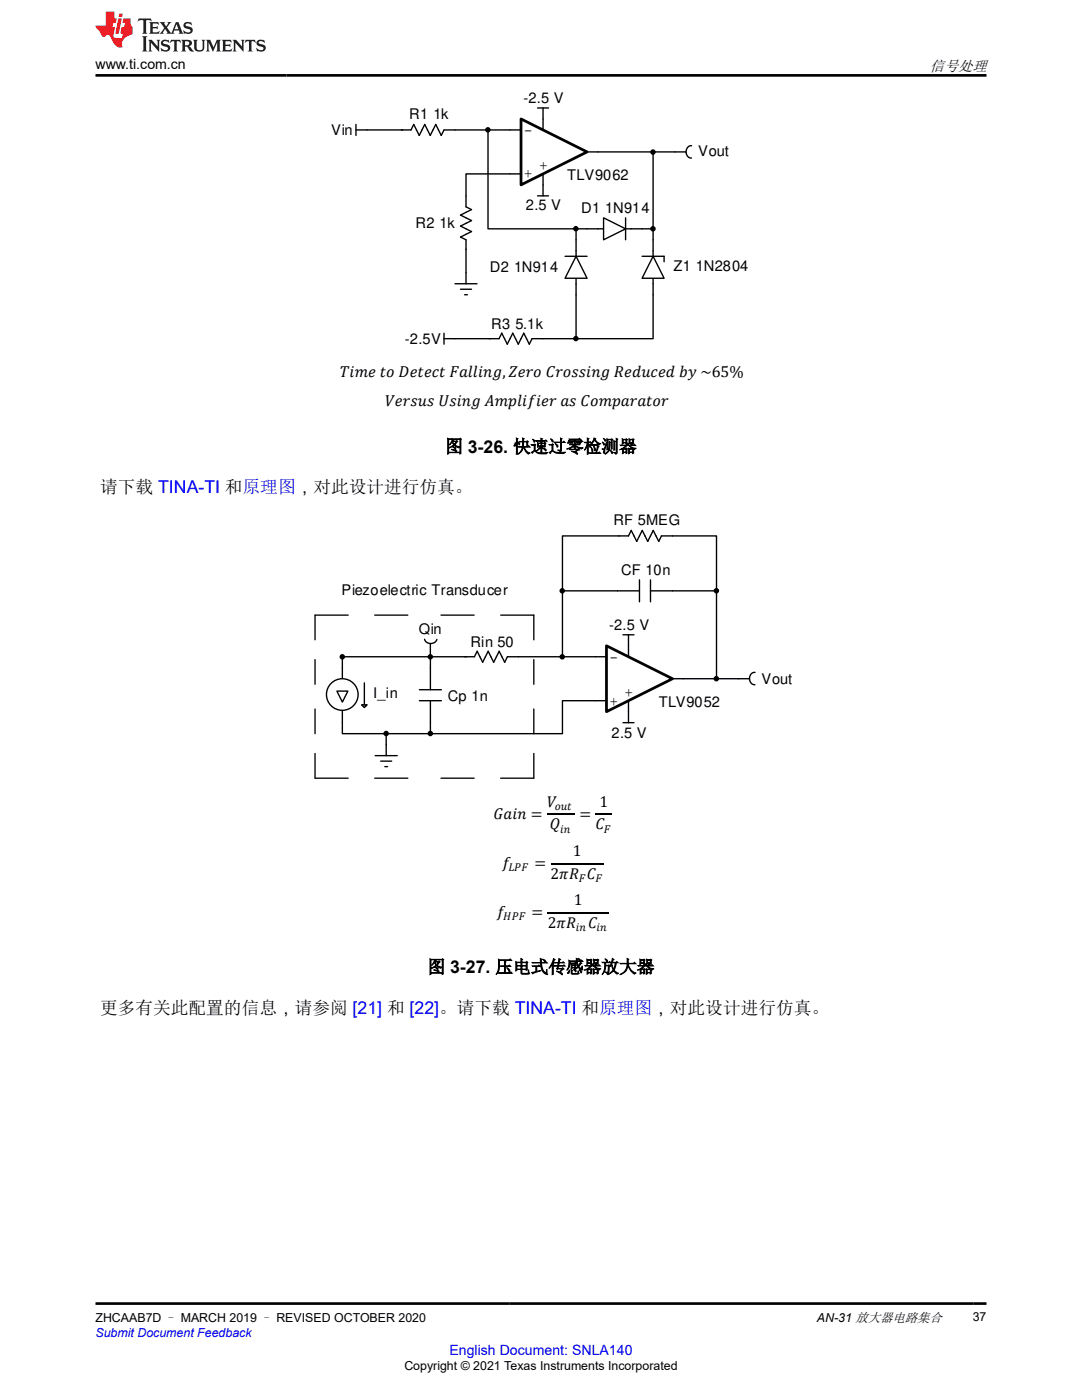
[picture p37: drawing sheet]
<svg xmlns="http://www.w3.org/2000/svg" width="216mm" height="279mm" viewBox="0 0 216 279" stroke-linecap="round" stroke-linejoin="round" font-family="sans-serif">
<defs><g id="words">
<g font-size="3.5">
<text x="88.8" y="90.3">图 3-26. 快速过零检测器</text>
<text x="20" y="98.4">请下载 TINA-TI 和原理图，对此设计进行仿真。</text>
<text x="85.3" y="194.2">图 3-27. 压电式传感器放大器</text>
<text x="20" y="202.3">更多有关此配置的信息，请参阅 [21] 和 [22]。请下载 TINA-TI 和原理图，对此设计进行仿真。</text>
</g>
<g font-size="3.2">
<text x="67.9" y="75.2">6EIA PK &amp;APA?P (=HHEJC,&lt;ANK %NKOOEJC 4A@Q?A@ &gt;U ~65%</text>
<text x="76.8" y="81.1">8ANOQO 7OEJC #ILHEBEAN =O %KIL=N=PKN</text>
</g>
<g font-size="3.1">
<text x="109.2" y="161.1">8</text>
<text x="119.6" y="161.1">1</text>
<text x="98.5" y="163.4">)=EJ =</text>
<text x="109.7" y="165.5">3</text>
<text x="115.6" y="163.4">=</text>
<text x="118.8" y="165.5">%</text>
<text x="100.2" y="173.2">B</text>
<text x="106.6" y="173.2">=</text>
<text x="114.3" y="170.9">1</text>
<text x="109.9" y="175.4">2Ë4 %</text>
<text x="99.1" y="183">B</text>
<text x="106.1" y="183">=</text>
<text x="109.3" y="185.2">2Ë4</text>
<text x="114.5" y="180.7">1</text>
<text x="117.4" y="185.2">%</text>
</g>
<text font-size="3" x="185.6" y="14.1">信号处理</text>
<g font-size="2.9">
<text x="81.6" y="23.8">R1 1k</text>
<text x="104.4" y="20.5">-2.5 V</text>
<text x="66.1" y="26.9">Vin</text>
<text x="104.5" y="26.9">-</text>
<text x="104.5" y="35.6">+</text>
<text x="107.6" y="33.9">+</text>
<text x="113.2" y="35.8">TLV9062</text>
<text x="139.3" y="31.2">Vout</text>
<text x="82.9" y="45.5">R2 1k</text>
<text x="104.9" y="42">2.5 V</text>
<text x="116" y="42.6">D1 1N914</text>
<text x="97.7" y="54.3">D2 1N914</text>
<text x="134.4" y="54.1">Z1 1N2804</text>
<text x="98" y="65.7">R3 5.1k</text>
<text x="80.8" y="68.7">-2.5V</text>
<text x="122.4" y="104.8">RF 5MEG</text>
<text x="68.1" y="118.7">Piezoelectric Transducer</text>
<text x="124" y="114.7">CF 10n</text>
<text x="121.5" y="125.7">-2.5 V</text>
<text x="83.6" y="126.6">Qin</text>
<text x="93.9" y="129">Rin 50</text>
<text x="121.6" y="132.1">-</text>
<text x="152" y="136.5">Vout</text>
<text x="74.5" y="139.4">I_in</text>
<text x="89.4" y="139.8">Cp 1n</text>
<text x="121.6" y="140.8">+</text>
<text x="124.6" y="139.2">+</text>
<text x="131.4" y="141">TLV9052</text>
<text x="122" y="147.2">2.5 V</text>
</g>
<text font-size="2.8" x="19" y="13.8">www.ti.com.cn</text>
<text font-size="2.8" fill="#00f" x="89.7" y="270.4">English Document: SNLA140</text>
<g font-size="2.5">
<text x="19" y="263.8">ZHCAAB7D – MARCH 2019 – REVISED OCTOBER 2020</text>
<text x="163" y="263.8">AN-31 放大器电路集合</text>
<text x="194.1" y="263.6">37</text>
<text x="80.7" y="273.5">Copyright © 2021 Texas Instruments Incorporated</text>
</g>
<text font-size="2.5" fill="#00f" x="19" y="266.8">Submit Document Feedback</text>
<g font-size="2.3">
<text x="110.7" y="161.7">KQP</text>
<text x="111.8" y="166.2">EJ</text>
<text x="120.5" y="166.2">(</text>
<text x="101.4" y="173.9">.2(</text>
<text x="115.5" y="176">(</text>
<text x="118.8" y="176">(</text>
<text x="100.4" y="183.7">*2(</text>
<text x="114.9" y="185.8">EJ</text>
<text x="119" y="185.8">EJ</text>
</g>
</g></defs>
<g fill="#000">
<circle cx="97.3" cy="25.9" r=".41"/>
<circle cx="130.3" cy="30.4" r=".41"/>
<circle cx="114.9" cy="45.6" r=".41"/>
<circle cx="130.3" cy="45.7" r=".41"/>
<circle cx="114.9" cy="67.6" r=".41"/>
</g>
<g fill="none" stroke="#000" stroke-width=".27">
<path d="M71 25.9h2.2M71 24.8v2.2M80.1 25.9h1.9l.6-1.1 1.1 2.2 1.1-2.2 1.1 2.2 1-2.2 1.1 2.2 .6-1.1h2.2M93 39.1v2.2l1.1 .5-2.2 1.1 2.2 1.1-2.2 1.1 2.2 1.1-2.2 1.1 1.1 .6v1.9M107.3 21.5h2.2M107.3 39.1h2.2M108.4 21.5v2.2M108.4 36.9v2.2M90.8 56.6h4.4M91.9 57.7h2.2M92.7 58.8h.6M93 54.4v2.2"/>
<path d="M112.7 51.1h4.4M114.9 47.9v10.9M88.6 67.6h2.2M88.6 66.5v2.2"/>
<circle cx="97.3" cy="25.9" r=".41"/>
<circle cx="130.3" cy="30.4" r=".41"/>
<circle cx="114.9" cy="45.6" r=".41"/>
<circle cx="130.3" cy="45.7" r=".41"/>
<circle cx="114.9" cy="67.6" r=".41"/>
</g>
<path d="M114.9 51.1l2.2 4.4h-4.4z" fill="#fff"/>
<path d="M114.9 51.1l2.2 4.4h-4.4zM130.3 47.9v10.9" fill="none" stroke="#000" stroke-width=".27"/>
<path d="M130.3 51.1l2.2 4.4h-4.4z" fill="#fff"/>
<path d="M117.1 45.7h11M124.8 43.5v4.4M128.1 51.1h4.4v1.1M130.3 51.1l2.2 4.4h-4.4zM97.7 67.6h1.9l.5-1.1 1.1 2.2 1.1-2.2 1.1 2.2 1.1-2.2 1.1 2.2 .6-1.1h2.2" fill="none" stroke="#000" stroke-width=".27"/>
<path d="M120.4 43.5l4.4 2.2-4.4 2.2z" fill="#fff"/>
<path d="M101.8 34.7h2.2M101.8 25.9h2.2M108.4 23.7v2.2M108.4 34.7v2.2M117.1 30.3h2.2M120.4 43.5l4.4 2.2-4.4 2.2z" fill="none" stroke="#000" stroke-width=".27"/>
<path d="M104 23.7l13.1 6.6-13.1 6.6z" fill="#fff"/>
<path d="M104 23.7l13.1 6.6-13.1 6.6z" fill="none" stroke="#000" stroke-width=".55"/>
<g fill="none" stroke="#000" stroke-width=".27">
<path d="M73.2 25.9h7.2M90.8 25.9h11M97.4 25.9v19.8h17.5M101.8 34.7h-8.8v4.4M119.3 30.3h17.5M130.3 30.3v17.6M138 29.1a1.23 1.23 0 0 0-1.1 1.2 1.23 1.23 0 0 0 1.1 1.2M93 49.7v4.7M114.9 45.7v2.2M114.9 58.8v8.8M114.9 45.7h2.2M128.1 45.7h2.2"/>
<path d="M130.3 58.8v8.8h-15.4M90.8 67.6h7M108.4 67.6h6.5M118.8 139.8h2.2M118.8 131.1h2.2M124.3 126.7h2.2M125.4 126.7v4.4M125.4 139.8v4.4M134.2 135.5h2.2M74.9 150.8h4.4M76 151.9h2.2M76.8 153h.5"/>
<path d="M77.1 148.6v2.2M124.3 144.2h2.2"/>
<circle cx="112.2" cy="117.9" r=".41"/>
<circle cx="142.9" cy="117.9" r=".41"/>
<circle cx="68.3" cy="131.1" r=".41"/>
<circle cx="85.9" cy="131.1" r=".41"/>
<circle cx="112.2" cy="131.1" r=".41"/>
<circle cx="142.9" cy="135.4" r=".41"/>
<circle cx="77.1" cy="146.4" r=".41"/>
<circle cx="85.9" cy="146.4" r=".41"/>
</g>
<g fill="#000">
<circle cx="112.2" cy="117.9" r=".41"/>
<circle cx="142.9" cy="117.9" r=".41"/>
<circle cx="68.3" cy="131.1" r=".41"/>
<circle cx="85.9" cy="131.1" r=".41"/>
<circle cx="112.2" cy="131.1" r=".41"/>
<circle cx="142.9" cy="135.4" r=".41"/>
<circle cx="77.1" cy="146.4" r=".41"/>
<circle cx="85.9" cy="146.4" r=".41"/>
</g>
<path d="M121 128.9l13.2 6.6-13.2 6.5z" fill="#fff"/>
<path d="M121 128.9l13.2 6.6-13.2 6.5z" fill="none" stroke="#000" stroke-width=".55"/>
<g fill="none" stroke="#000" stroke-width=".27">
<path d="M112.2 117.9h15.4M112.2 117.9v13.2M123.5 107h1.9l.6-1.1 1.1 2.1 1.1-2.1 1 2.1 1.1-2.1 1.1 2.1 .6-1h11v10.9M123.6 107h-11.4v10.9M127.6 115.7v4.4M129.8 117.9h13.2M129.8 115.7v4.4M143 117.9v17.6M67.2 137.9h2.2l-1.1 2.2zM72.7 136.3v4.4M83.7 137.6h4.4M83.7 139.8h4.4"/>
<path d="M84.7 127.6a1.31 1.31 0 0 0 1.2 .8 1.31 1.31 0 0 0 1.3-.8M85.9 128.5v2.4M85.9 131.1v6.5M85.9 139.8v6.6M118.8 139.8h-6.6v6.6h-26.3M118.8 131.1h-17.5l-.6 1.1-1.1-2.2-1.1 2.2-1.1-2.2-1.1 2.2-1.1-2.2-.5 1.1h-26.4v4.3M136.4 135.5h13.1M150.7 134.2a1.23 1.23 0 0 0-1.1 1.2 1.23 1.23 0 0 0 1 1.2M68.3 141.9v4.5h17.6M72.2 140.7h1.1l-.6 .5zM77.1 146.4v2.2"/>
<circle cx="68.3" cy="138.6" r="3.2"/>
</g>
<path d="M62.9 131.6v5M69.5 122.8h-6.6v4.9M74.8 122.8h6.6M88 122.8h6.6M99.9 122.8h6.6v4.9M106.5 131.6v5M62.9 150.4v4.9h6.6M62.9 141.5v4.9M74.8 155.3h6.6M88 155.3h6.6M106.5 150.4v4.9h-6.6M106.5 141.5v4.9" fill="none" stroke="#000" stroke-width=".26"/>
<path d="M109.2 162.5h5.5M109.9 172.3h10.5M118.8 162.5h3.3M109.3 182.1h12.2" fill="none" stroke="#000" stroke-width=".21"/>
<path d="M27.7 3.7l-.2 .6 .5-.3h.6v.2v2.2l-.2 .3h1l-.2-.3v-2.2v-.2h.5l.5 .3-.1-.6zM29.8 4.4l.2 .4v1.6l-.2 .3h1.9l.1-.6a1.08 1.08 0 0 1-1.3 .2v-.6h.6l.4 .1v-.6l-.4 .2h-.6v-.6l.2-.1a1 1 0 0 1 1 .3l-.1-.6zM31.8 4.4l1 1.2-1 1.1h.9l-.2-.2 .4-.7 .5 .7-.2 .2h1.6l-.2-.2 .1-.4h1l.1 .4-.1 .2h.9l-.2-.3-.8-2h-.5l-1 2.2-.8-1.1 .9-1.1h-.8l.2 .2-.5 .7-.3-.7 .1-.2zM35.2 4.8l.4 1h-.8zM36.8 4.6a.65 .65 0 0 0-.2 .7 .65 .65 0 0 0 .6 .4l.7 .2 .1 .2a.79 .79 0 0 1-.7 .4 .79 .79 0 0 1-.7-.5l.1 .7 .2-.1a.93 .93 0 0 0 1.1 .1 .93 .93 0 0 0 .4-.9 1.46 1.46 0 0 0-1.2-.6l-.1-.4a1.09 1.09 0 0 1 1.2 .2l-.2-.6-.1 .1-.6-.1zM28.4 7.2l.2 .4v2.3l-.2 .4h1l-.2-.4v-2.3l.2-.4zM29.6 7.9l.2 .4v1.6l-.2 .4h.8l-.3-.4v-1.4l1.7 1.8v-2l.2-.4h-.8l.2 .3 .1 1.1-1.2-1.4zM32.3 8.1a.65 .65 0 0 0-.2 .7 .65 .65 0 0 0 .7 .4l.6 .2 .1 .3a.79 .79 0 0 1-.7 .3 .79 .79 0 0 1-.7-.5l.1 .8 .2-.1a.93 .93 0 0 0 1.1 0 .93 .93 0 0 0 .4-.9 1.46 1.46 0 0 0-1.2-.6l-.1-.4a1.09 1.09 0 0 1 1.2 .2l-.2-.6-.1 .1-.6-.1zM34.1 7.9l-.1 .7a.63 .63 0 0 1 .7-.4l.1 1.7-.3 .4h1l-.2-.4v-1.7a.66 .66 0 0 1 .8 .4l-.1-.7zM36.2 7.9l.2 .4v1.6l-.2 .4h.9l-.2-.2v-.8l.5 .1 .1 .1a.79 .79 0 0 0 1.2 .7l-1-1a.61 .61 0 0 0 .6-.6 .61 .61 0 0 0-.5-.6zM36.9 8.3l.2-.1a.47 .47 0 0 1 .5 .1 .47 .47 0 0 1 .1 .5l-.2 .2h-.6zM38.5 7.9l.2 .3a2.27 2.27 0 0 0 .4 1.9 1.04 1.04 0 0 0 1.7-.6v-1.3l.2-.3h-.8l.2 .4v1.2a.6 .6 0 0 1-.6 .5 .6 .6 0 0 1-.6-.5v-1.2l.3-.4zM41.1 7.9l.2 .4v1.6l-.2 .4h.7l-.2-.4v-1.5l.9 1.9 .8-1.9v1.5l-.2 .4h1l-.3-.4v-1.6l.3-.4h-.8l-.7 1.6-.7-1.6zM44.3 7.9l.2 .4v1.6l-.2 .4h1.9l.1-.6a1.09 1.09 0 0 1-1.3 .1v-.6h.6l.4 .2v-.7l-.4 .2h-.6v-.5l.2-.2a1.01 1.01 0 0 1 1 .3l-.1-.6zM46.4 7.9l.3 .4v1.6l-.3 .4h.8l-.2-.4v-1.4l1.6 1.8v-2l.2-.4h-.7l.2 .3v1.1l-1.2-1.4zM49 7.9l-.1 .7a.63 .63 0 0 1 .8-.4v1.7l-.3 .4h1l-.2-.4v-1.7a.66 .66 0 0 1 .8 .4l-.1-.7zM51.4 8.1a.65 .65 0 0 0-.2 .7 .65 .65 0 0 0 .6 .4l.6 .2 .2 .3a.79 .79 0 0 1-.8 .3 .79 .79 0 0 1-.6-.5l.1 .8 .2-.1a.93 .93 0 0 0 1 0 .93 .93 0 0 0 .5-.9 1.46 1.46 0 0 0-1.3-.6l-.1-.4a1.09 1.09 0 0 1 1.3 .2l-.2-.6-.2 .1-.5-.1z" fill="#231f20"/>
<path d="M21.1 2.3v2.8h-2.1l.1 .4 .9 .9a.95 .95 0 0 0 .9 .9 .59 .59 0 0 1 .6-.3 .59 .59 0 0 1 .5 .3l.4 .8a1.59 1.59 0 0 0 2.1 1.3 1.61 1.61 0 0 1 1-2.2l1-.4-.1-1.4a1.59 1.59 0 0 1-.4-1.7h-1.4l-.2 .9h.5l-.1 .8h-.5l-.2 1v.3h.4l-.2 .9h-.6a.73 .73 0 0 1-1.1-.6l.3-1.6h-.5l.2-.8h.5l.2-.9h-.5v-1.4zM23.6 3.7l-.6 3h.7l.6-3zM23.8 2.7l-.1 .7h.7l.1-.7z" fill="#ed1c24"/>
<path d="M19 15h177.8M19 260.2h177.8" fill="none" stroke="#000" stroke-width=".53"/>
<use href="#words"/>
</svg>
